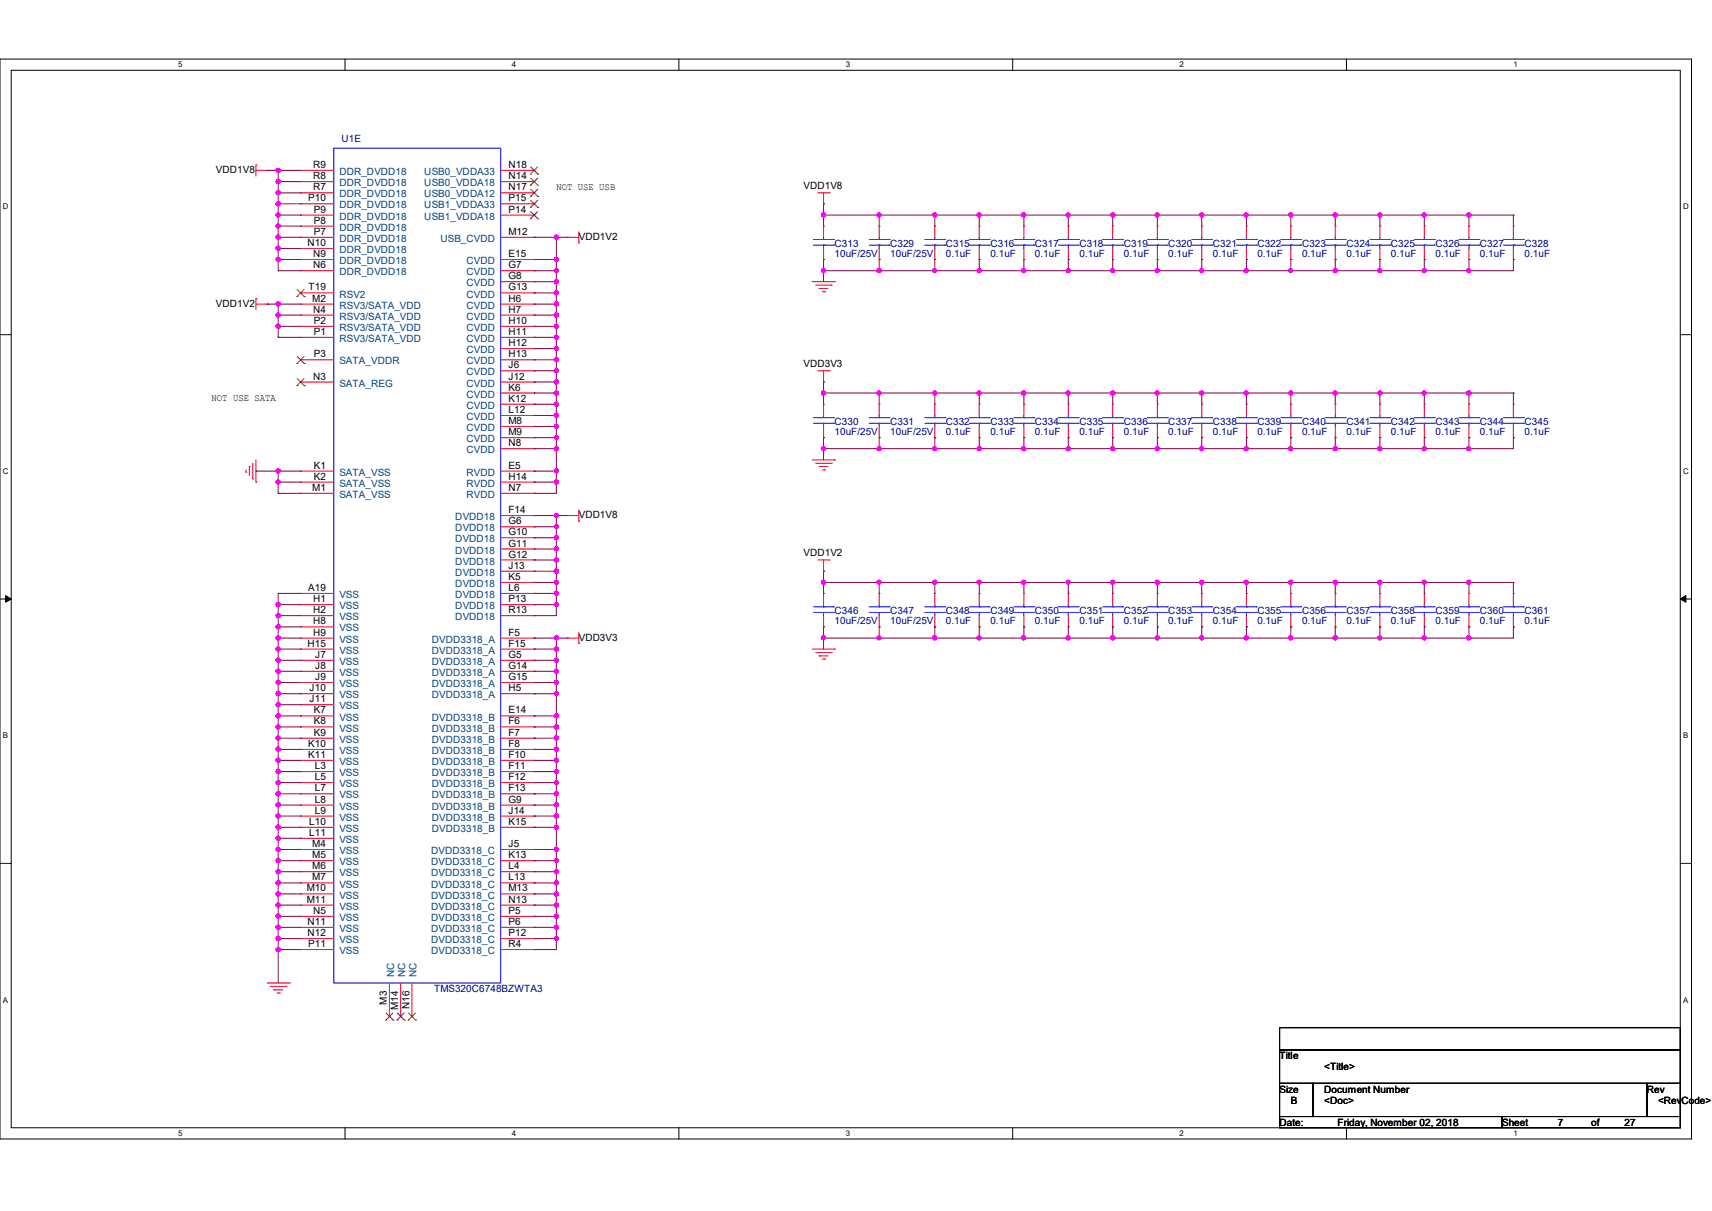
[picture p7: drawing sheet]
<svg xmlns="http://www.w3.org/2000/svg" width="297mm" height="210mm" viewBox="0 0 297 210" stroke-linecap="round" stroke-linejoin="round" font-family="sans-serif">
<defs><g id="words">
<g font-size="1.7">
<text x="54.3" y="29.1">R9</text>
<text x="88.2" y="29.1">N18</text>
<text x="37.5" y="30">VDD1V8</text>
<text x="53.5" y="34.9">P10</text>
<text x="54.3" y="33">R7</text>
<text x="54.3" y="31.1">R8</text>
<text x="88.2" y="34.9">P15</text>
<text x="88.2" y="31.1">N14</text>
<text x="88.2" y="33">N17</text>
<text x="96.5" y="32.9">NOT USE USB</text>
<text x="139.4" y="32.7">VDD1V8</text>
<text x="54.4" y="40.7">P7</text>
<text x="54.4" y="38.8">P8</text>
<text x="54.4" y="36.9">P9</text>
<text x="88.2" y="36.9">P14</text>
<text x="88.2" y="40.7">M12</text>
<text x="100.4" y="41.6">VDD1V2</text>
<text x="53.3" y="42.7">N10</text>
<text x="54.3" y="46.5">N6</text>
<text x="54.3" y="44.6">N9</text>
<text x="88.2" y="44.6">E15</text>
<text x="88.2" y="46.5">G7</text>
<text x="37.5" y="53.2">VDD1V2</text>
<text x="53.5" y="50.4">T19</text>
<text x="54.2" y="52.3">M2</text>
<text x="88.2" y="48.4">G8</text>
<text x="88.2" y="50.4">G13</text>
<text x="88.2" y="52.3">H6</text>
<text x="54.3" y="54.2">N4</text>
<text x="54.4" y="56.2">P2</text>
<text x="54.4" y="58.1">P1</text>
<text x="88.2" y="54.2">H7</text>
<text x="88.2" y="56.2">H10</text>
<text x="88.2" y="58.1">H11</text>
<text x="54.3" y="65.8">N3</text>
<text x="54.4" y="62">P3</text>
<text x="88.2" y="60">H12</text>
<text x="88.2" y="62">H13</text>
<text x="88.2" y="63.9">J6</text>
<text x="88.2" y="65.8">J12</text>
<text x="139.4" y="63.6">VDD3V3</text>
<text x="36.7" y="69.6">NOT USE SATA</text>
<text x="88.2" y="67.7">K6</text>
<text x="88.2" y="69.7">K12</text>
<text x="88.2" y="71.6">L12</text>
<text x="88.2" y="73.5">M8</text>
<text x="88.2" y="75.5">M9</text>
<text x="88.2" y="77.4">N8</text>
<text x="54.4" y="81.3">K1</text>
<text x="54.4" y="83.2">K2</text>
<text x="88.2" y="81.3">E5</text>
<text x="88.2" y="83.2">H14</text>
<text x="54.2" y="85.1">M1</text>
<text x="88.2" y="85.1">N7</text>
<text x="88.2" y="89">F14</text>
<text x="100.4" y="89.9">VDD1V8</text>
<text x="88.2" y="90.9">G6</text>
<text x="88.2" y="92.8">G10</text>
<text x="88.2" y="94.8">G11</text>
<text x="88.2" y="96.7">G12</text>
<text x="88.2" y="98.6">J13</text>
<text x="88.2" y="100.6">K5</text>
<text x="139.4" y="96.4">VDD1V2</text>
<text x="53.5" y="102.5">A19</text>
<text x="54.3" y="104.4">H1</text>
<text x="54.3" y="106.3">H2</text>
<text x="88.2" y="102.5">L6</text>
<text x="88.2" y="104.4">P13</text>
<text x="88.2" y="106.3">R13</text>
<text x="53.3" y="112.1">H15</text>
<text x="54.3" y="108.3">H8</text>
<text x="54.3" y="110.2">H9</text>
<text x="88.2" y="110.2">F5</text>
<text x="88.2" y="112.1">F15</text>
<text x="100.4" y="111.1">VDD3V3</text>
<text x="53.7" y="119.9">J10</text>
<text x="54.7" y="114.1">J7</text>
<text x="54.7" y="116">J8</text>
<text x="54.7" y="117.9">J9</text>
<text x="88.2" y="114.1">G5</text>
<text x="88.2" y="116">G14</text>
<text x="88.2" y="117.9">G15</text>
<text x="88.2" y="119.9">H5</text>
<text x="53.7" y="121.8">J11</text>
<text x="54.4" y="123.7">K7</text>
<text x="54.4" y="125.6">K8</text>
<text x="88.2" y="123.7">E14</text>
<text x="88.2" y="125.6">F6</text>
<text x="53.5" y="129.5">K10</text>
<text x="53.5" y="131.4">K11</text>
<text x="54.4" y="127.6">K9</text>
<text x="88.2" y="127.6">F7</text>
<text x="88.2" y="129.5">F8</text>
<text x="88.2" y="131.4">F10</text>
<text x="54.6" y="133.4">L3</text>
<text x="54.6" y="135.3">L5</text>
<text x="54.6" y="137.2">L7</text>
<text x="88.2" y="133.4">F11</text>
<text x="88.2" y="135.3">F12</text>
<text x="88.2" y="137.2">F13</text>
<text x="53.6" y="143">L10</text>
<text x="54.6" y="139.2">L8</text>
<text x="54.6" y="141.1">L9</text>
<text x="88.2" y="139.2">G9</text>
<text x="88.2" y="141.1">J14</text>
<text x="88.2" y="143">K15</text>
<text x="53.6" y="144.9">L11</text>
<text x="54.2" y="146.9">M4</text>
<text x="54.2" y="148.8">M5</text>
<text x="88.2" y="146.9">J5</text>
<text x="88.2" y="148.8">K13</text>
<text x="53.2" y="154.6">M10</text>
<text x="54.2" y="150.7">M6</text>
<text x="54.2" y="152.7">M7</text>
<text x="88.2" y="150.7">L4</text>
<text x="88.2" y="152.7">L13</text>
<text x="88.2" y="154.6">M13</text>
<text x="53.2" y="156.5">M11</text>
<text x="53.3" y="160.4">N11</text>
<text x="54.3" y="158.5">N5</text>
<text x="88.2" y="156.5">N13</text>
<text x="88.2" y="158.5">P5</text>
<text x="88.2" y="160.4">P6</text>
<text x="53.3" y="162.3">N12</text>
<text x="53.5" y="164.2">P11</text>
<text x="88.2" y="162.3">P12</text>
<text x="88.2" y="164.2">R4</text>
<text x="67.1" y="174.2" transform="rotate(-90 67.1 174.2)">M3</text>
<text x="69.1" y="175.2" transform="rotate(-90 69.1 175.2)">M14</text>
<text x="71" y="175" transform="rotate(-90 71 175)">N16</text>
<text x="222" y="183.7">Title</text>
<text x="229.7" y="185.6">&lt;Title&gt;</text>
<text x="222" y="189.5">Size</text>
<text x="223.9" y="191.4">B</text>
<text x="229.7" y="191.4">&lt;Doc&gt;</text>
<text x="229.7" y="189.5">Document Number</text>
<text x="285.7" y="189.5">Rev</text>
<text x="287.7" y="191.4">&lt;RevCode&gt;</text>
<text x="222" y="195.2">Date:</text>
<text x="232.1" y="195.2">Friday, November 02, 2018</text>
<text x="260.6" y="195.2">Sheet</text>
<text x="270.2" y="195.2">7</text>
<text x="276" y="195.2">of</text>
<text x="281.8" y="195.2">27</text>
</g>
<g font-size="1.7" fill="#000080">
<text x="59.3" y="24.6">U1E</text>
<text x="144.8" y="42.8">C313</text>
<text x="144.8" y="44.5">10uF/25V</text>
<text x="154.4" y="42.8">C329</text>
<text x="154.4" y="44.5">10uF/25V</text>
<text x="164.1" y="42.8">C315</text>
<text x="164.1" y="44.5">0.1uF</text>
<text x="171.8" y="42.8">C316</text>
<text x="171.8" y="44.5">0.1uF</text>
<text x="179.5" y="42.8">C317</text>
<text x="179.5" y="44.5">0.1uF</text>
<text x="187.3" y="42.8">C318</text>
<text x="187.3" y="44.5">0.1uF</text>
<text x="195" y="42.8">C319</text>
<text x="195" y="44.5">0.1uF</text>
<text x="202.7" y="42.8">C320</text>
<text x="202.7" y="44.5">0.1uF</text>
<text x="210.4" y="42.8">C321</text>
<text x="210.4" y="44.5">0.1uF</text>
<text x="218.1" y="42.8">C322</text>
<text x="218.1" y="44.5">0.1uF</text>
<text x="225.9" y="42.8">C323</text>
<text x="225.9" y="44.5">0.1uF</text>
<text x="233.6" y="42.8">C324</text>
<text x="233.6" y="44.5">0.1uF</text>
<text x="241.3" y="42.8">C325</text>
<text x="241.3" y="44.5">0.1uF</text>
<text x="249" y="42.8">C326</text>
<text x="249" y="44.5">0.1uF</text>
<text x="256.7" y="42.8">C327</text>
<text x="256.7" y="44.5">0.1uF</text>
<text x="264.5" y="42.8">C328</text>
<text x="264.5" y="44.5">0.1uF</text>
<text x="144.8" y="73.7">C330</text>
<text x="144.8" y="75.4">10uF/25V</text>
<text x="154.4" y="73.7">C331</text>
<text x="154.4" y="75.4">10uF/25V</text>
<text x="164.1" y="73.7">C332</text>
<text x="164.1" y="75.4">0.1uF</text>
<text x="171.8" y="73.7">C333</text>
<text x="171.8" y="75.4">0.1uF</text>
<text x="179.5" y="73.7">C334</text>
<text x="179.5" y="75.4">0.1uF</text>
<text x="187.3" y="73.7">C335</text>
<text x="187.3" y="75.4">0.1uF</text>
<text x="195" y="73.7">C336</text>
<text x="195" y="75.4">0.1uF</text>
<text x="202.7" y="73.7">C337</text>
<text x="202.7" y="75.4">0.1uF</text>
<text x="210.4" y="73.7">C338</text>
<text x="210.4" y="75.4">0.1uF</text>
<text x="218.1" y="73.7">C339</text>
<text x="218.1" y="75.4">0.1uF</text>
<text x="225.9" y="73.7">C340</text>
<text x="225.9" y="75.4">0.1uF</text>
<text x="233.6" y="73.7">C341</text>
<text x="233.6" y="75.4">0.1uF</text>
<text x="241.3" y="73.7">C342</text>
<text x="241.3" y="75.4">0.1uF</text>
<text x="249" y="73.7">C343</text>
<text x="249" y="75.4">0.1uF</text>
<text x="256.7" y="73.7">C344</text>
<text x="256.7" y="75.4">0.1uF</text>
<text x="264.5" y="73.7">C345</text>
<text x="264.5" y="75.4">0.1uF</text>
<text x="144.8" y="106.5">C346</text>
<text x="154.4" y="106.5">C347</text>
<text x="164.1" y="106.5">C348</text>
<text x="171.8" y="106.5">C349</text>
<text x="179.5" y="106.5">C350</text>
<text x="187.3" y="106.5">C351</text>
<text x="195" y="106.5">C352</text>
<text x="202.7" y="106.5">C353</text>
<text x="210.4" y="106.5">C354</text>
<text x="218.1" y="106.5">C355</text>
<text x="225.9" y="106.5">C356</text>
<text x="233.6" y="106.5">C357</text>
<text x="241.3" y="106.5">C358</text>
<text x="249" y="106.5">C359</text>
<text x="256.7" y="106.5">C360</text>
<text x="264.5" y="106.5">C361</text>
<text x="144.8" y="108.2">10uF/25V</text>
<text x="154.4" y="108.2">10uF/25V</text>
<text x="164.1" y="108.2">0.1uF</text>
<text x="171.8" y="108.2">0.1uF</text>
<text x="179.5" y="108.2">0.1uF</text>
<text x="187.3" y="108.2">0.1uF</text>
<text x="195" y="108.2">0.1uF</text>
<text x="202.7" y="108.2">0.1uF</text>
<text x="210.4" y="108.2">0.1uF</text>
<text x="218.1" y="108.2">0.1uF</text>
<text x="225.9" y="108.2">0.1uF</text>
<text x="233.6" y="108.2">0.1uF</text>
<text x="241.3" y="108.2">0.1uF</text>
<text x="249" y="108.2">0.1uF</text>
<text x="256.7" y="108.2">0.1uF</text>
<text x="264.5" y="108.2">0.1uF</text>
<text x="75.3" y="172.1">TMS320C6748BZWTA3</text>
</g>
<g font-size="1.7" fill="#004080">
<text x="58.9" y="34.2">DDR_DVDD18</text>
<text x="58.9" y="32.3">DDR_DVDD18</text>
<text x="58.9" y="30.4">DDR_DVDD18</text>
<text x="73.6" y="30.4">USB0_VDDA33</text>
<text x="73.6" y="32.3">USB0_VDDA18</text>
<text x="73.6" y="34.2">USB0_VDDA12</text>
<text x="58.9" y="42">DDR_DVDD18</text>
<text x="58.9" y="40">DDR_DVDD18</text>
<text x="58.9" y="38.1">DDR_DVDD18</text>
<text x="58.9" y="36.2">DDR_DVDD18</text>
<text x="73.6" y="38.1">USB1_VDDA18</text>
<text x="73.6" y="36.2">USB1_VDDA33</text>
<text x="76.4" y="42">USB_CVDD</text>
<text x="58.9" y="47.8">DDR_DVDD18</text>
<text x="58.9" y="45.8">DDR_DVDD18</text>
<text x="58.9" y="43.9">DDR_DVDD18</text>
<text x="80.9" y="45.8">CVDD</text>
<text x="80.9" y="47.8">CVDD</text>
<text x="58.9" y="51.6">RSV2</text>
<text x="58.9" y="53.6">RSV3/SATA_VDD</text>
<text x="80.9" y="49.7">CVDD</text>
<text x="80.9" y="51.6">CVDD</text>
<text x="80.9" y="53.6">CVDD</text>
<text x="58.9" y="55.5">RSV3/SATA_VDD</text>
<text x="58.9" y="57.4">RSV3/SATA_VDD</text>
<text x="58.9" y="59.3">RSV3/SATA_VDD</text>
<text x="80.9" y="55.5">CVDD</text>
<text x="80.9" y="57.4">CVDD</text>
<text x="80.9" y="59.3">CVDD</text>
<text x="58.9" y="63.2">SATA_VDDR</text>
<text x="80.9" y="61.3">CVDD</text>
<text x="80.9" y="63.2">CVDD</text>
<text x="80.9" y="65.1">CVDD</text>
<text x="58.9" y="67.1">SATA_REG</text>
<text x="80.9" y="67.1">CVDD</text>
<text x="80.9" y="69">CVDD</text>
<text x="80.9" y="70.9">CVDD</text>
<text x="80.9" y="72.9">CVDD</text>
<text x="80.9" y="74.8">CVDD</text>
<text x="80.9" y="76.7">CVDD</text>
<text x="58.9" y="82.5">SATA_VSS</text>
<text x="80.9" y="78.6">CVDD</text>
<text x="80.9" y="82.5">RVDD</text>
<text x="58.9" y="84.4">SATA_VSS</text>
<text x="58.9" y="86.4">SATA_VSS</text>
<text x="80.9" y="84.4">RVDD</text>
<text x="80.9" y="86.4">RVDD</text>
<text x="79" y="90.2">DVDD18</text>
<text x="79" y="92.2">DVDD18</text>
<text x="79" y="94.1">DVDD18</text>
<text x="79" y="96">DVDD18</text>
<text x="79" y="97.9">DVDD18</text>
<text x="79" y="99.9">DVDD18</text>
<text x="79" y="101.8">DVDD18</text>
<text x="58.9" y="103.7">VSS</text>
<text x="58.9" y="105.7">VSS</text>
<text x="58.9" y="107.6">VSS</text>
<text x="79" y="103.7">DVDD18</text>
<text x="79" y="105.7">DVDD18</text>
<text x="79" y="107.6">DVDD18</text>
<text x="58.9" y="109.5">VSS</text>
<text x="58.9" y="111.5">VSS</text>
<text x="58.9" y="113.4">VSS</text>
<text x="74.9" y="111.5">DVDD3318_A</text>
<text x="74.9" y="113.4">DVDD3318_A</text>
<text x="58.9" y="115.3">VSS</text>
<text x="58.9" y="117.2">VSS</text>
<text x="58.9" y="119.2">VSS</text>
<text x="74.9" y="115.3">DVDD3318_A</text>
<text x="74.9" y="117.2">DVDD3318_A</text>
<text x="74.9" y="119.2">DVDD3318_A</text>
<text x="58.9" y="121.1">VSS</text>
<text x="58.9" y="123">VSS</text>
<text x="58.9" y="125">VSS</text>
<text x="74.9" y="121.1">DVDD3318_A</text>
<text x="74.9" y="125">DVDD3318_B</text>
<text x="58.9" y="126.9">VSS</text>
<text x="58.9" y="128.8">VSS</text>
<text x="58.9" y="130.8">VSS</text>
<text x="74.9" y="126.9">DVDD3318_B</text>
<text x="74.9" y="128.8">DVDD3318_B</text>
<text x="74.9" y="130.8">DVDD3318_B</text>
<text x="58.9" y="132.7">VSS</text>
<text x="58.9" y="134.6">VSS</text>
<text x="58.9" y="136.5">VSS</text>
<text x="74.9" y="132.7">DVDD3318_B</text>
<text x="74.9" y="134.6">DVDD3318_B</text>
<text x="74.9" y="136.5">DVDD3318_B</text>
<text x="58.9" y="138.5">VSS</text>
<text x="58.9" y="140.4">VSS</text>
<text x="58.9" y="142.3">VSS</text>
<text x="74.9" y="138.5">DVDD3318_B</text>
<text x="74.9" y="140.4">DVDD3318_B</text>
<text x="74.9" y="142.3">DVDD3318_B</text>
<text x="58.9" y="144.3">VSS</text>
<text x="58.9" y="146.2">VSS</text>
<text x="58.9" y="148.1">VSS</text>
<text x="74.8" y="148.1">DVDD3318_C</text>
<text x="74.9" y="144.3">DVDD3318_B</text>
<text x="58.9" y="150.1">VSS</text>
<text x="58.9" y="152">VSS</text>
<text x="58.9" y="153.9">VSS</text>
<text x="58.9" y="155.8">VSS</text>
<text x="74.8" y="150.1">DVDD3318_C</text>
<text x="74.8" y="152">DVDD3318_C</text>
<text x="74.8" y="153.9">DVDD3318_C</text>
<text x="74.8" y="155.8">DVDD3318_C</text>
<text x="58.9" y="157.8">VSS</text>
<text x="58.9" y="159.7">VSS</text>
<text x="58.9" y="161.6">VSS</text>
<text x="74.8" y="157.8">DVDD3318_C</text>
<text x="74.8" y="159.7">DVDD3318_C</text>
<text x="74.8" y="161.6">DVDD3318_C</text>
<text x="58.9" y="163.6">VSS</text>
<text x="58.9" y="165.5">VSS</text>
<text x="74.8" y="163.6">DVDD3318_C</text>
<text x="74.8" y="165.5">DVDD3318_C</text>
<text x="68.4" y="169.5" transform="rotate(-90 68.4 169.5)">NC</text>
<text x="70.3" y="169.5" transform="rotate(-90 70.3 169.5)">NC</text>
<text x="72.3" y="169.5" transform="rotate(-90 72.3 169.5)">NC</text>
</g>
<g font-size="1.4">
<text x="30.9" y="11.7">5</text>
<text x="88.8" y="11.7">4</text>
<text x="146.7" y="11.7">3</text>
<text x="204.6" y="11.7">2</text>
<text x="262.6" y="11.7">1</text>
<text x=".5" y="36.3">D</text>
<text x="292" y="36.3">D</text>
<text x=".5" y="82.2">C</text>
<text x="292" y="82.2">C</text>
<text x=".5" y="128">B</text>
<text x="292" y="128">B</text>
<text x=".5" y="173.9">A</text>
<text x="292" y="173.9">A</text>
<text x="30.9" y="197">5</text>
<text x="88.8" y="197">4</text>
<text x="146.7" y="197">3</text>
<text x="204.6" y="197">2</text>
<text x="262.6" y="197">1</text>
</g>
</g></defs>
<path d="M0 10.2h293.5v187.3h-293.5zM1.9 12.2h289.6v183.4h-289.6z" fill="none" stroke="#000" stroke-width=".17"/>
<g fill="#fff">
<path d="M30.9 10.5h.8v1.5h-.8z"/>
<path d="M30.9 195.8h.8v1.5h-.8z"/>
</g>
<path d="M59.9 10.2v2M59.9 195.6v1.9" fill="none" stroke="#000" stroke-width=".17"/>
<g fill="#fff">
<path d="M88.8 10.5h.8v1.5h-.8z"/>
<path d="M88.8 195.8h.8v1.5h-.8z"/>
</g>
<path d="M117.8 10.2v2M117.8 195.6v1.9" fill="none" stroke="#000" stroke-width=".17"/>
<g fill="#fff">
<path d="M146.7 10.5h.8v1.5h-.8z"/>
<path d="M146.7 195.8h.8v1.5h-.8z"/>
</g>
<path d="M175.7 10.2v2M175.7 195.6v1.9" fill="none" stroke="#000" stroke-width=".17"/>
<g fill="#fff">
<path d="M204.6 10.5h.8v1.5h-.8z"/>
<path d="M204.6 195.8h.8v1.5h-.8z"/>
</g>
<path d="M233.6 10.2v2M233.6 195.6v1.9" fill="none" stroke="#000" stroke-width=".17"/>
<g fill="#fff">
<path d="M262.6 10.5h.7v1.5h-.7z"/>
<path d="M262.6 195.8h.7v1.5h-.7z"/>
<path d="M.5 35.1h1v1.5h-1z"/>
<path d="M292 35.1h1v1.5h-1z"/>
<path d="M.5 80.9h1v1.6h-1z"/>
<path d="M292 80.9h1v1.6h-1z"/>
</g>
<path d="M0 58h1.9M291.5 58h2" fill="none" stroke="#000" stroke-width=".17"/>
<g fill="#fff">
<path d="M.5 126.8h.9v1.5h-.9z"/>
<path d="M292 126.8h.9v1.5h-.9z"/>
</g>
<path d="M0 103.9h1.9M291.5 103.9h2" fill="none" stroke="#000" stroke-width=".17"/>
<path d="M1 103.3l.9 .6-.9 .5zM291.5 103.9l1-.6v1.1z" fill="#000" stroke="#000" stroke-width=".17"/>
<g fill="#fff">
<path d="M.5 172.6h.9v1.6h-.9z"/>
<path d="M292 172.6h.9v1.6h-.9z"/>
</g>
<path d="M0 149.7h1.9M291.5 149.7h2M222 178.2h69.5v3.9h-69.5zM222 182.1h69.5v5.8h-69.5zM222 187.9h5.8v5.7h-5.8zM222 193.6h38.6v2h-38.6zM227.8 187.9h57.9v5.7h-57.9zM260.6 193.6h30.9v2h-30.9zM285.7 187.9h5.8v5.7h-5.8z" fill="none" stroke="#000" stroke-width=".17"/>
<g fill="none" stroke="#f00" stroke-width=".17">
<path d="M44.4 28.6h.1M44.4 29.5h2M44.4 28.6v1.9M46.4 29.5h.1M52.2 39.2h.1M52.2 37.3h.1M52.2 35.3h.1M52.2 33.4h.1M52.2 31.5h.1M52.2 29.5h.1M52.2 29.5h5.7M52.2 33.4h5.7"/>
<path d="M52.2 37.3h5.7M52.2 35.3h5.7M52.2 31.5h5.7M52.2 39.2h5.7M86.9 29.5h5.8M86.9 33.4h5.8M86.9 37.3h5.8M86.9 35.3h5.8M86.9 31.5h5.8M92.7 37.3h.1M92.7 35.3h.1M92.7 29.5h.1"/>
<path d="M92.7 31.5h.1M92.7 33.4h.1M141.9 33.4h1.9M142.9 35.3h.1M142.9 39.2h.1M142.9 33.4v1.9M142.9 39.2v1.9M143.8 33.4h.1M152.5 39.2h.1M152.5 39.2v1.9M162.2 39.2h.1M162.2 39.2v1.9"/>
<path d="M169.9 39.2h.1M169.9 39.2v1.9M177.6 39.2h.1M177.6 39.2v1.9M185.3 39.2h.1M185.3 39.2v1.9M193 39.2h.1M193 39.2v1.9M200.8 39.2h.1M200.8 39.2v1.9M208.5 39.2h.1M208.5 39.2v1.9"/>
<path d="M216.2 39.2h.1M216.2 39.2v1.9M223.9 39.2h.1M223.9 39.2v1.9M231.6 39.2h.1M231.6 39.2v1.9M239.4 39.2h.1M239.4 39.2v1.9M247.1 39.2h.1M247.1 39.2v1.9M254.8 39.2h.1M254.8 39.2v1.9"/>
<path d="M262.6 39.2h.1M262.6 39.2v1.9M44.4 51.8h.1M44.4 51.8v1.9M44.4 52.7h2M46.4 52.7h.1M52.2 50.8h.1M52.2 52.7h.1M52.2 54.7h.1M52.2 56.6h.1M52.2 58.5h.1M52.2 46.9h.1"/>
<path d="M52.2 45h.1M52.2 43.1h.1M52.2 41.1h.1M52.2 41.1h5.7M52.2 52.7h5.7M52.2 50.8h5.7M52.2 54.7h5.7M52.2 56.6h5.7M52.2 58.5h5.7M52.2 46.9h5.7M52.2 45h5.7M52.2 43.1h5.7"/>
<path d="M86.9 41.1h5.8M86.9 52.7h5.8M86.9 48.9h5.8M86.9 50.8h5.8M86.9 54.7h5.8M86.9 56.6h5.8M86.9 58.5h5.8M86.9 46.9h5.8M86.9 45h5.8M92.7 41.1h.1M92.7 45h.1M92.7 46.9h.1"/>
<path d="M92.7 48.9h.1M92.7 50.8h.1M92.7 52.7h.1M92.7 54.7h.1M92.7 56.6h.1M92.7 58.5h.1M98.5 41.1h.1M98.5 41.1h1.9M100.4 42.1h.1M100.4 40.2v1.9M140.9 48.9h3.9M141.5 49.4h2.7"/>
<path d="M142.1 50h.1M142.1 50h1.5M142.7 50.6h.3M142.9 45h.1M142.9 43.1v1.9M143 50.6h.1M144.2 49.4h.1M144.8 48.9h.1M152.5 45h.1M152.5 43.1v1.9M162.2 45h.1M162.2 43.1v1.9"/>
<path d="M169.9 45h.1M169.9 43.1v1.9M177.6 45h.1M177.6 43.1v1.9M185.3 45h.1M185.3 43.1v1.9M193 45h.1M193 43.1v1.9M200.8 45h.1M200.8 43.1v1.9M208.5 45h.1M208.5 43.1v1.9"/>
<path d="M216.2 45h.1M216.2 43.1v1.9M223.9 45h.1M223.9 43.1v1.9M231.6 45h.1M231.6 43.1v1.9M239.4 45h.1M239.4 43.1v1.9M247.1 45h.1M247.1 43.1v1.9M254.8 45h.1M254.8 43.1v1.9"/>
<path d="M262.6 45h.1M262.6 43.1v1.9M44.4 79.8v3.8M52.2 62.4h.1M52.2 66.3h.1M52.2 62.4h5.7M52.2 66.3h5.7M86.9 64.3h5.8M86.9 62.4h5.8M86.9 60.5h5.8M86.9 66.3h5.8M86.9 68.2h5.8"/>
<path d="M86.9 70.1h5.8M86.9 72.1h5.8M86.9 74h5.8M86.9 75.9h5.8M86.9 77.8h5.8M92.7 60.5h.1M92.7 62.4h.1M92.7 64.3h.1M92.7 66.3h.1M92.7 68.2h.1M92.7 70.1h.1M92.7 72.1h.1"/>
<path d="M92.7 74h.1M92.7 75.9h.1M92.7 77.8h.1M140.9 79.8h3.9M141.9 64.3h1.9M142.9 66.3h.1M142.9 70.1h.1M142.9 75.9h.1M142.9 64.3v2M142.9 70.1v2M142.9 74v1.9M143.8 64.3h.1"/>
<path d="M144.8 79.8h.1M152.5 70.1h.1M152.5 75.9h.1M152.5 70.1v2M152.5 74v1.9M162.2 70.1h.1M162.2 75.9h.1M162.2 70.1v2M162.2 74v1.9M169.9 70.1h.1M169.9 75.9h.1M169.9 70.1v2"/>
<path d="M169.9 74v1.9M177.6 70.1h.1M177.6 75.9h.1M177.6 70.1v2M177.6 74v1.9M185.3 70.1h.1M185.3 75.9h.1M185.3 70.1v2M185.3 74v1.9M193 70.1h.1M193 75.9h.1M193 70.1v2"/>
<path d="M193 74v1.9M200.8 70.1h.1M200.8 75.9h.1M200.8 70.1v2M200.8 74v1.9M208.5 70.1h.1M208.5 75.9h.1M208.5 70.1v2M208.5 74v1.9M216.2 70.1h.1M216.2 75.9h.1M216.2 70.1v2"/>
<path d="M216.2 74v1.9M223.9 70.1h.1M223.9 75.9h.1M223.9 70.1v2M223.9 74v1.9M231.6 70.1h.1M231.6 75.9h.1M231.6 70.1v2M231.6 74v1.9M239.4 70.1h.1M239.4 75.9h.1M239.4 70.1v2"/>
<path d="M239.4 74v1.9M247.1 70.1h.1M247.1 75.9h.1M247.1 70.1v2M247.1 74v1.9M254.8 70.1h.1M254.8 75.9h.1M254.8 70.1v2M254.8 74v1.9M262.6 70.1h.1M262.6 75.9h.1M262.6 70.1v2"/>
<path d="M262.6 74v1.9M42.7 81.9h.1M42.7 81.5v.4M43.3 80.9h.1M43.3 80.9v1.6M43.9 83.1h.1M43.9 80.3v2.8M44.4 83.6h.1M52.2 81.7h.1M52.2 83.6h.1M52.2 85.6h.1M52.2 81.7h5.7"/>
<path d="M52.2 83.6h5.7M52.2 85.6h5.7M86.9 89.4h5.8M86.9 97.1h5.8M86.9 81.7h5.8M86.9 83.6h5.8M86.9 85.6h5.8M86.9 91.4h5.8M86.9 93.3h5.8M86.9 95.2h5.8M86.9 99.1h5.8M92.7 81.7h.1"/>
<path d="M92.7 83.6h.1M92.7 85.6h.1M92.7 89.4h.1M92.7 91.4h.1M92.7 93.3h.1M92.7 95.2h.1M92.7 97.1h.1M92.7 99.1h.1M98.5 89.4h.1M98.5 89.4h1.9M100.4 90.4h.1M100.4 88.4v2"/>
<path d="M141.5 80.3h2.7M141.9 97.1h1.9M142.1 80.9h.1M142.1 80.9h1.5M142.7 81.5h.3M142.9 99.1h.1M142.9 97.1v2M143 81.5h.1M143.8 97.1h.1M144.2 80.3h.1M52.2 102.9h.1M52.2 104.9h.1"/>
<path d="M52.2 106.8h.1M52.2 108.7h.1M52.2 110.7h.1M52.2 112.6h.1M52.2 114.5h.1M52.2 116.4h.1M52.2 118.4h.1M52.2 110.7h5.7M52.2 112.6h5.7M52.2 102.9h5.7M52.2 104.9h5.7M52.2 106.8h5.7"/>
<path d="M52.2 108.7h5.7M52.2 114.5h5.7M52.2 116.4h5.7M52.2 118.4h5.7M86.9 110.7h5.8M86.9 112.6h5.8M86.9 102.9h5.8M86.9 104.9h5.8M86.9 106.8h5.8M86.9 114.5h5.8M86.9 116.4h5.8M86.9 118.4h5.8"/>
<path d="M86.9 101h5.8M92.7 101h.1M92.7 102.9h.1M92.7 104.9h.1M92.7 106.8h.1M92.7 110.7h.1M92.7 112.6h.1M92.7 114.5h.1M92.7 116.4h.1M92.7 118.4h.1M98.5 110.7h.1M98.5 110.7h1.9"/>
<path d="M100.4 111.6h.1M100.4 109.7v1.9M140.9 112.6h3.9M141.5 113.2h2.7M142.1 113.7h.1M142.1 113.7h1.5M142.7 114.3h.3M142.9 102.9h.1M142.9 108.7h.1M142.9 102.9v2M142.9 106.8v1.9M143 114.3h.1"/>
<path d="M144.2 113.2h.1M144.8 112.6h.1M152.5 102.9h.1M152.5 108.7h.1M152.5 102.9v2M152.5 106.8v1.9M162.2 102.9h.1M162.2 108.7h.1M162.2 102.9v2M162.2 106.8v1.9M169.9 102.9h.1M169.9 108.7h.1"/>
<path d="M169.9 102.9v2M169.9 106.8v1.9M177.6 102.9h.1M177.6 108.7h.1M177.6 102.9v2M177.6 106.8v1.9M185.3 102.9h.1M185.3 108.7h.1M185.3 102.9v2M185.3 106.8v1.9M193 102.9h.1M193 108.7h.1"/>
<path d="M193 102.9v2M193 106.8v1.9M200.8 102.9h.1M200.8 108.7h.1M200.8 102.9v2M200.8 106.8v1.9M208.5 102.9h.1M208.5 108.7h.1M208.5 102.9v2M208.5 106.8v1.9M216.2 102.9h.1M216.2 108.7h.1"/>
<path d="M216.2 102.9v2M216.2 106.8v1.9M223.9 102.9h.1M223.9 108.7h.1M223.9 102.9v2M223.9 106.8v1.9M231.6 102.9h.1M231.6 108.7h.1M231.6 102.9v2M231.6 106.8v1.9M239.4 102.9h.1M239.4 108.7h.1"/>
<path d="M239.4 102.9v2M239.4 106.8v1.9M247.1 102.9h.1M247.1 108.7h.1M247.1 102.9v2M247.1 106.8v1.9M254.8 102.9h.1M254.8 108.7h.1M254.8 102.9v2M254.8 106.8v1.9M262.6 102.9h.1M262.6 108.7h.1"/>
<path d="M262.6 102.9v2M262.6 106.8v1.9M52.2 120.3h.1M52.2 122.2h.1M52.2 124.2h.1M52.2 126.1h.1M52.2 128h.1M52.2 130h.1M52.2 131.9h.1M52.2 133.8h.1M52.2 135.7h.1M52.2 137.7h.1"/>
<path d="M52.2 139.6h.1M52.2 120.3h5.7M52.2 122.2h5.7M52.2 124.2h5.7M52.2 126.1h5.7M52.2 128h5.7M52.2 130h5.7M52.2 131.9h5.7M52.2 133.8h5.7M52.2 135.7h5.7M52.2 137.7h5.7M52.2 139.6h5.7"/>
<path d="M86.9 120.3h5.8M86.9 124.2h5.8M86.9 126.1h5.8M86.9 128h5.8M86.9 130h5.8M86.9 131.9h5.8M86.9 133.8h5.8M86.9 135.7h5.8M86.9 137.7h5.8M86.9 139.6h5.8M92.7 120.3h.1M92.7 124.2h.1"/>
<path d="M92.7 126.1h.1M92.7 128h.1M92.7 130h.1M92.7 131.9h.1M92.7 133.8h.1M92.7 135.7h.1M92.7 137.7h.1M92.7 139.6h.1M52.2 141.5h.1M52.2 143.5h.1M52.2 145.4h.1M52.2 147.3h.1"/>
<path d="M52.2 149.3h.1M52.2 151.2h.1M52.2 153.1h.1M52.2 155h.1M52.2 157h.1M52.2 158.9h.1M52.2 141.5h5.7M52.2 143.5h5.7M52.2 145.4h5.7M52.2 147.3h5.7M52.2 149.3h5.7M52.2 151.2h5.7"/>
<path d="M52.2 153.1h5.7M52.2 155h5.7M52.2 157h5.7M52.2 158.9h5.7M86.9 141.5h5.8M86.9 143.5h5.8M86.9 147.3h5.8M86.9 149.3h5.8M86.9 151.2h5.8M86.9 153.1h5.8M86.9 155h5.8M86.9 157h5.8"/>
<path d="M86.9 158.9h5.8M92.7 141.5h.1M92.7 143.5h.1M92.7 147.3h.1M92.7 149.3h.1M92.7 151.2h.1M92.7 153.1h.1M92.7 155h.1M92.7 157h.1M92.7 158.9h.1M46.4 170.5h3.8M46.9 171.1h2.7"/>
<path d="M47.5 171.7h.1M47.5 171.7h1.6M48.1 172.2h.4M48.5 172.2h.1M49.6 171.1h.1M50.2 170.5h.1M52.2 160.8h.1M52.2 162.8h.1M52.2 164.7h.1M52.2 160.8h5.7M52.2 162.8h5.7M52.2 164.7h5.7"/>
<path d="M67.6 176.3h.1M67.6 170.5v5.8M69.5 176.3h.1M69.5 170.5v5.8M71.5 176.3h.1M71.5 170.5v5.8M86.9 160.8h5.8M86.9 162.8h5.8M86.9 164.7h5.8M92.7 160.8h.1M92.7 162.8h.1M92.7 164.7h.1"/>
</g>
<g fill="none" stroke="#00f" stroke-width=".17">
<path d="M57.9 25.7h29v144.8h-29zM141.1 42.5h3.5M141.1 41.5h3.5M142.9 41.5h.1M142.9 42.5h.1M142.9 41.1v.4M142.9 42.5v.6M144.6 42.5h.1M144.6 41.5h.1M150.8 42.5h3.5M150.8 41.5h3.5M152.5 41.5h.1"/>
<path d="M152.5 42.5h.1M152.5 41.1v.4M152.5 42.5v.6M154.3 42.5h.1M154.3 41.5h.1M160.4 42.5h3.5M160.4 41.5h3.5M162.2 41.5h.1M162.2 42.5h.1M162.2 41.1v.4M162.2 42.5v.6M163.9 42.5h.1"/>
<path d="M163.9 41.5h.1M168.1 42.5h3.5M168.1 41.5h3.5M169.9 41.5h.1M169.9 42.5h.1M169.9 41.1v.4M169.9 42.5v.6M171.6 42.5h.1M171.6 41.5h.1M175.9 42.5h3.5M175.9 41.5h3.5M177.6 41.5h.1"/>
<path d="M177.6 42.5h.1M177.6 41.1v.4M177.6 42.5v.6M179.4 42.5h.1M179.4 41.5h.1M183.6 42.5h3.5M183.6 41.5h3.5M185.3 41.5h.1M185.3 42.5h.1M185.3 41.1v.4M185.3 42.5v.6M187.1 42.5h.1"/>
<path d="M187.1 41.5h.1M191.3 42.5h3.5M191.3 41.5h3.5M193 41.5h.1M193 42.5h.1M193 41.1v.4M193 42.5v.6M194.8 42.5h.1M194.8 41.5h.1M199.1 42.5h3.4M199.1 41.5h3.4M200.8 41.5h.1"/>
<path d="M200.8 42.5h.1M200.8 41.1v.4M200.8 42.5v.6M202.5 42.5h.1M202.5 41.5h.1M206.8 42.5h3.4M206.8 41.5h3.4M208.5 41.5h.1M208.5 42.5h.1M208.5 41.1v.4M208.5 42.5v.6M210.2 42.5h.1"/>
<path d="M210.2 41.5h.1M214.5 42.5h3.5M214.5 41.5h3.5M216.2 41.5h.1M216.2 42.5h.1M216.2 41.1v.4M216.2 42.5v.6M218 42.5h.1M218 41.5h.1M222.2 42.5h3.5M222.2 41.5h3.5M223.9 41.5h.1"/>
<path d="M223.9 42.5h.1M223.9 41.1v.4M223.9 42.5v.6M225.7 42.5h.1M225.7 41.5h.1M229.9 42.5h3.5M229.9 41.5h3.5M231.6 41.5h.1M231.6 42.5h.1M231.6 41.1v.4M231.6 42.5v.6M233.4 42.5h.1"/>
<path d="M233.4 41.5h.1M237.7 42.5h3.4M237.7 41.5h3.4M239.4 41.5h.1M239.4 42.5h.1M239.4 41.1v.4M239.4 42.5v.6M241.1 42.5h.1M241.1 41.5h.1M245.4 42.5h3.4M245.4 41.5h3.4M247.1 41.5h.1"/>
<path d="M247.1 42.5h.1M247.1 41.1v.4M247.1 42.5v.6M248.8 42.5h.1M248.8 41.5h.1M253.1 42.5h3.5M253.1 41.5h3.5M254.8 41.5h.1M254.8 42.5h.1M254.8 41.1v.4M254.8 42.5v.6M256.6 42.5h.1"/>
<path d="M256.6 41.5h.1M260.8 42.5h3.5M260.8 41.5h3.5M262.6 41.5h.1M262.6 42.5h.1M262.6 41.1v.4M262.6 42.5v.6M264.3 42.5h.1M264.3 41.5h.1M141.1 73.4h3.5M141.1 72.4h3.5M142.9 72.4h.1"/>
<path d="M142.9 73.4h.1M142.9 72.1v.3M142.9 73.4v.6M144.6 73.4h.1M144.6 72.4h.1M150.8 73.4h3.5M150.8 72.4h3.5M152.5 72.4h.1M152.5 73.4h.1M152.5 72.1v.3M152.5 73.4v.6M154.3 73.4h.1"/>
<path d="M154.3 72.4h.1M160.4 73.4h3.5M160.4 72.4h3.5M162.2 72.4h.1M162.2 73.4h.1M162.2 72.1v.3M162.2 73.4v.6M163.9 73.4h.1M163.9 72.4h.1M168.1 73.4h3.5M168.1 72.4h3.5M169.9 72.4h.1"/>
<path d="M169.9 73.4h.1M169.9 72.1v.3M169.9 73.4v.6M171.6 73.4h.1M171.6 72.4h.1M175.9 73.4h3.5M175.9 72.4h3.5M177.6 72.4h.1M177.6 73.4h.1M177.6 72.1v.3M177.6 73.4v.6M179.4 73.4h.1"/>
<path d="M179.4 72.4h.1M183.6 73.4h3.5M183.6 72.4h3.5M185.3 72.4h.1M185.3 73.4h.1M185.3 72.1v.3M185.3 73.4v.6M187.1 73.4h.1M187.1 72.4h.1M191.3 73.4h3.5M191.3 72.4h3.5M193 72.4h.1"/>
<path d="M193 73.4h.1M193 72.1v.3M193 73.4v.6M194.8 73.4h.1M194.8 72.4h.1M199.1 73.4h3.4M199.1 72.4h3.4M200.8 72.4h.1M200.8 73.4h.1M200.8 72.1v.3M200.8 73.4v.6M202.5 73.4h.1"/>
<path d="M202.5 72.4h.1M206.8 73.4h3.4M206.8 72.4h3.4M208.5 72.4h.1M208.5 73.4h.1M208.5 72.1v.3M208.5 73.4v.6M210.2 73.4h.1M210.2 72.4h.1M214.5 73.4h3.5M214.5 72.4h3.5M216.2 72.4h.1"/>
<path d="M216.2 73.4h.1M216.2 72.1v.3M216.2 73.4v.6M218 73.4h.1M218 72.4h.1M222.2 73.4h3.5M222.2 72.4h3.5M223.9 72.4h.1M223.9 73.4h.1M223.9 72.1v.3M223.9 73.4v.6M225.7 73.4h.1"/>
<path d="M225.7 72.4h.1M229.9 73.4h3.5M229.9 72.4h3.5M231.6 72.4h.1M231.6 73.4h.1M231.6 72.1v.3M231.6 73.4v.6M233.4 73.4h.1M233.4 72.4h.1M237.7 73.4h3.4M237.7 72.4h3.4M239.4 72.4h.1"/>
<path d="M239.4 73.4h.1M239.4 72.1v.3M239.4 73.4v.6M241.1 73.4h.1M241.1 72.4h.1M245.4 73.4h3.4M245.4 72.4h3.4M247.1 72.4h.1M247.1 73.4h.1M247.1 72.1v.3M247.1 73.4v.6M248.8 73.4h.1"/>
<path d="M248.8 72.4h.1M253.1 73.4h3.5M253.1 72.4h3.5M254.8 72.4h.1M254.8 73.4h.1M254.8 72.1v.3M254.8 73.4v.6M256.6 73.4h.1M256.6 72.4h.1M260.8 73.4h3.5M260.8 72.4h3.5M262.6 72.4h.1"/>
<path d="M262.6 73.4h.1M262.6 72.1v.3M262.6 73.4v.6M264.3 73.4h.1M264.3 72.4h.1M141.1 106.2h3.5M141.1 105.2h3.5M142.9 105.2h.1M142.9 106.2h.1M142.9 104.9v.3M142.9 106.2v.6M144.6 106.2h.1"/>
<path d="M144.6 105.2h.1M150.8 106.2h3.5M150.8 105.2h3.5M152.5 105.2h.1M152.5 106.2h.1M152.5 104.9v.3M152.5 106.2v.6M154.3 106.2h.1M154.3 105.2h.1M160.4 106.2h3.5M160.4 105.2h3.5M162.2 105.2h.1"/>
<path d="M162.2 106.2h.1M162.2 104.9v.3M162.2 106.2v.6M163.9 106.2h.1M163.9 105.2h.1M168.1 106.2h3.5M168.1 105.2h3.5M169.9 105.2h.1M169.9 106.2h.1M169.9 104.9v.3M169.9 106.2v.6M171.6 106.2h.1"/>
<path d="M171.6 105.2h.1M175.9 106.2h3.5M175.9 105.2h3.5M177.6 105.2h.1M177.6 106.2h.1M177.6 104.9v.3M177.6 106.2v.6M179.4 106.2h.1M179.4 105.2h.1M183.6 106.2h3.5M183.6 105.2h3.5M185.3 105.2h.1"/>
<path d="M185.3 106.2h.1M185.3 104.9v.3M185.3 106.2v.6M187.1 106.2h.1M187.1 105.2h.1M191.3 106.2h3.5M191.3 105.2h3.5M193 105.2h.1M193 106.2h.1M193 104.9v.3M193 106.2v.6M194.8 106.2h.1"/>
<path d="M194.8 105.2h.1M199.1 106.2h3.4M199.1 105.2h3.4M200.8 105.2h.1M200.8 106.2h.1M200.8 104.9v.3M200.8 106.2v.6M202.5 106.2h.1M202.5 105.2h.1M206.8 106.2h3.4M206.8 105.2h3.4M208.5 105.2h.1"/>
<path d="M208.5 106.2h.1M208.5 104.9v.3M208.5 106.2v.6M210.2 106.2h.1M210.2 105.2h.1M214.5 106.2h3.5M214.5 105.2h3.5M216.2 105.2h.1M216.2 106.2h.1M216.2 104.9v.3M216.2 106.2v.6M218 106.2h.1"/>
<path d="M218 105.2h.1M222.2 106.2h3.5M222.2 105.2h3.5M223.9 105.2h.1M223.9 106.2h.1M223.9 104.9v.3M223.9 106.2v.6M225.7 106.2h.1M225.7 105.2h.1M229.9 106.2h3.5M229.9 105.2h3.5M231.6 105.2h.1"/>
<path d="M231.6 106.2h.1M231.6 104.9v.3M231.6 106.2v.6M233.4 106.2h.1M233.4 105.2h.1M237.7 106.2h3.4M237.7 105.2h3.4M239.4 105.2h.1M239.4 106.2h.1M239.4 104.9v.3M239.4 106.2v.6M241.1 106.2h.1"/>
<path d="M241.1 105.2h.1M245.4 106.2h3.4M245.4 105.2h3.4M247.1 105.2h.1M247.1 106.2h.1M247.1 104.9v.3M247.1 106.2v.6M248.8 106.2h.1M248.8 105.2h.1M253.1 106.2h3.5M253.1 105.2h3.5M254.8 105.2h.1"/>
<path d="M254.8 106.2h.1M254.8 104.9v.3M254.8 106.2v.6M256.6 106.2h.1M256.6 105.2h.1M260.8 106.2h3.5M260.8 105.2h3.5M262.6 105.2h.1M262.6 106.2h.1M262.6 104.9v.3M262.6 106.2v.6M264.3 106.2h.1"/>
<path d="M264.3 105.2h.1"/>
</g>
<g fill="none" stroke="#804000" stroke-width=".17">
<path d="M92 37.9h.1M92 36h.1M92 30.2h.1M92 32.1h.1M92 34.1h.1M92.1 36.7l1.2 1.2M92.1 34.8l1.2 1.2M92.1 29l1.2 1.2M92.1 30.9l1.2 1.2M92.1 32.9l1.2 1.2M93.3 36.7l-1.3 1.2M93.3 34.8l-1.3 1.2"/>
<path d="M93.3 29l-1.3 1.2M93.3 30.9l-1.3 1.2M93.3 32.9l-1.3 1.2M93.3 37.9h.1M93.3 36h.1M93.3 30.2h.1M93.3 32.1h.1M93.3 34.1h.1M51.5 51.4h.1M51.6 50.2l1.2 1.2M52.7 50.2l-1.2 1.2M52.8 51.4h.1"/>
<path d="M51.5 63h.1M51.5 66.9h.1M51.6 61.8l1.2 1.2M51.6 65.7l1.2 1.2M52.7 61.8l-1.2 1.2M52.7 65.7l-1.2 1.2M52.8 63h.1M52.8 66.9h.1M66.9 176.9h.1M67 175.7l1.2 1.2M68.2 175.7l-1.3 1.2M68.2 176.9h.1"/>
<path d="M68.9 176.9h.1M68.9 175.7l1.2 1.2M70.1 175.7l-1.2 1.2M70.1 176.9h.1M70.8 176.9h.1M70.9 175.7l1.2 1.2M72.1 175.7l-1.3 1.2M72.1 176.9h.1"/>
</g>
<g fill="none" stroke="#800040" stroke-width=".17">
<path d="M46.4 29.5h.1M46.4 29.5h5.8M48.3 29.5h.1M48.3 31.5h.1M48.3 33.4h.1M48.3 35.3h.1M48.3 37.3h.1M48.3 39.2h.1M48.3 29.5v17.4M48.3 31.5h3.9M48.3 33.4h3.9M48.3 35.3h3.9"/>
<path d="M48.3 37.3h3.9M48.3 39.2h3.9M142.9 35.3h.1M142.9 37.3h.1M142.9 37.3h119.7M142.9 35.3v3.9M152.5 37.3h.1M152.5 37.3v1.9M162.2 37.3h.1M162.2 37.3v1.9M169.9 37.3h.1M169.9 37.3v1.9"/>
<path d="M177.6 37.3h.1M177.6 37.3v1.9M185.3 37.3h.1M185.3 37.3v1.9M193 37.3h.1M193 37.3v1.9M200.8 37.3h.1M200.8 37.3v1.9M208.5 37.3h.1M208.5 37.3v1.9M216.2 37.3h.1M216.2 37.3v1.9"/>
<path d="M223.9 37.3h.1M223.9 37.3v1.9M231.6 37.3h.1M231.6 37.3v1.9M239.4 37.3h.1M239.4 37.3v1.9M247.1 37.3h.1M247.1 37.3v1.9M254.8 37.3h.1M254.8 37.3v1.9M262.6 37.3h.1M262.6 37.3v1.9"/>
<path d="M46.4 52.7h.1M46.4 52.7h5.8M48.3 41.1h.1M48.3 43.1h.1M48.3 45h.1M48.3 46.9h.1M48.3 52.7h.1M48.3 54.7h.1M48.3 56.6h.1M48.3 58.5h.1M48.3 41.1h3.9M48.3 45h3.9"/>
<path d="M48.3 46.9h3.9M48.3 54.7h3.9M48.3 56.6h3.9M48.3 58.5h3.9M48.3 52.7v5.8M48.3 43.1h3.9M92.7 41.1h.1M92.7 45h.1M92.7 46.9h.1M92.7 48.9h.1M92.7 50.8h.1M92.7 52.7h.1"/>
<path d="M92.7 54.7h.1M92.7 56.6h.1M92.7 58.5h.1M92.7 41.1h5.8M92.7 45h3.8M92.7 46.9h3.8M92.7 48.9h3.8M92.7 50.8h3.8M92.7 52.7h3.8M92.7 54.7h3.8M92.7 56.6h3.8M92.7 58.5h3.8"/>
<path d="M96.5 41.1h.1M96.5 45h.1M96.5 46.9h.1M96.5 48.9h.1M96.5 50.8h.1M96.5 52.7h.1M96.5 54.7h.1M96.5 56.6h.1M96.5 58.5h.1M96.5 41.1v44.5h-3.8M142.9 45h.1M142.9 46.9h.1"/>
<path d="M142.9 45v3.9M152.5 45h.1M152.5 46.9h.1M152.5 45v1.9M162.2 45h.1M162.2 46.9h.1M162.2 45v1.9M169.9 45h.1M169.9 46.9h.1M169.9 45v1.9M177.6 45h.1M177.6 46.9h.1"/>
<path d="M177.6 45v1.9M185.3 45h.1M185.3 46.9h.1M185.3 45v1.9M193 45h.1M193 46.9h.1M193 45v1.9M200.8 45h.1M200.8 46.9h.1M200.8 45v1.9M208.5 45h.1M208.5 46.9h.1"/>
<path d="M208.5 45v1.9M216.2 45h.1M216.2 46.9h.1M216.2 45v1.9M223.9 45h.1M223.9 46.9h.1M223.9 45v1.9M231.6 45h.1M231.6 46.9h.1M231.6 45v1.9M239.4 45h.1M239.4 46.9h.1"/>
<path d="M239.4 45v1.9M247.1 45h.1M247.1 46.9h.1M247.1 45v1.9M254.8 45h.1M254.8 46.9h.1M254.8 45v1.9M262.6 45h.1M262.6 45v1.9h-119.7M92.7 60.5h.1M92.7 62.4h.1M92.7 64.3h.1"/>
<path d="M92.7 66.3h.1M92.7 68.2h.1M92.7 70.1h.1M92.7 72.1h.1M92.7 74h.1M92.7 77.8h.1M92.7 75.9h.1M92.7 60.5h3.8M92.7 62.4h3.8M92.7 64.3h3.8M92.7 66.3h3.8M92.7 68.2h3.8"/>
<path d="M92.7 70.1h3.8M92.7 72.1h3.8M92.7 74h3.8M92.7 77.8h3.8M92.7 75.9h3.8M96.5 60.5h.1M96.5 62.4h.1M96.5 64.3h.1M96.5 66.3h.1M96.5 68.2h.1M96.5 70.1h.1M96.5 72.1h.1"/>
<path d="M96.5 74h.1M96.5 77.8h.1M96.5 75.9h.1M142.9 66.3h.1M142.9 68.2h.1M142.9 75.9h.1M142.9 77.8h.1M142.9 68.2h119.7M142.9 66.3v3.8M142.9 75.9v3.9M152.5 68.2h.1M152.5 75.9h.1"/>
<path d="M152.5 77.8h.1M152.5 68.2v1.9M152.5 75.9v1.9M162.2 68.2h.1M162.2 75.9h.1M162.2 77.8h.1M162.2 68.2v1.9M162.2 75.9v1.9M169.9 68.2h.1M169.9 75.9h.1M169.9 77.8h.1M169.9 68.2v1.9"/>
<path d="M169.9 75.9v1.9M177.6 68.2h.1M177.6 75.9h.1M177.6 77.8h.1M177.6 68.2v1.9M177.6 75.9v1.9M185.3 68.2h.1M185.3 75.9h.1M185.3 77.8h.1M185.3 68.2v1.9M185.3 75.9v1.9M193 68.2h.1"/>
<path d="M193 75.9h.1M193 77.8h.1M193 68.2v1.9M193 75.9v1.9M200.8 68.2h.1M200.8 75.9h.1M200.8 77.8h.1M200.8 68.2v1.9M200.8 75.9v1.9M208.5 68.2h.1M208.5 75.9h.1M208.5 77.8h.1"/>
<path d="M208.5 68.2v1.9M208.5 75.9v1.9M216.2 68.2h.1M216.2 75.9h.1M216.2 77.8h.1M216.2 68.2v1.9M216.2 75.9v1.9M223.9 68.2h.1M223.9 75.9h.1M223.9 77.8h.1M223.9 68.2v1.9M223.9 75.9v1.9"/>
<path d="M231.6 68.2h.1M231.6 75.9h.1M231.6 77.8h.1M231.6 68.2v1.9M231.6 75.9v1.9M239.4 68.2h.1M239.4 75.9h.1M239.4 77.8h.1M239.4 68.2v1.9M239.4 75.9v1.9M247.1 68.2h.1M247.1 75.9h.1"/>
<path d="M247.1 77.8h.1M247.1 68.2v1.9M247.1 75.9v1.9M254.8 68.2h.1M254.8 75.9h.1M254.8 77.8h.1M254.8 68.2v1.9M254.8 75.9v1.9M262.6 68.2h.1M262.6 75.9h.1M262.6 75.9v1.9h-119.7M262.6 68.2v1.9"/>
<path d="M44.4 81.7h.1M44.4 81.7h7.8M48.3 81.7h.1M48.3 85.6h.1M48.3 83.6h.1M48.3 81.7v3.9M48.3 85.6h3.9M48.3 83.6h3.9M92.7 89.4h.1M92.7 91.4h.1M92.7 93.3h.1M92.7 95.2h.1"/>
<path d="M92.7 97.1h.1M92.7 99.1h.1M92.7 85.6h.1M92.7 81.7h.1M92.7 83.6h.1M92.7 89.4h5.8M92.7 91.4h3.8M92.7 93.3h3.8M92.7 95.2h3.8M92.7 97.1h3.8M92.7 99.1h3.8M92.7 81.7h3.8"/>
<path d="M92.7 83.6h3.8M96.5 89.4h.1M96.5 91.4h.1M96.5 93.3h.1M96.5 95.2h.1M96.5 97.1h.1M96.5 99.1h.1M96.5 81.7h.1M96.5 83.6h.1M96.5 89.4v17.4h-3.8M142.9 99.1h.1M142.9 99.1v3.8"/>
<path d="M48.3 102.9h.1M48.3 104.9h.1M48.3 106.8h.1M48.3 108.7h.1M48.3 110.7h.1M48.3 112.6h.1M48.3 114.5h.1M48.3 116.4h.1M48.3 118.4h.1M48.3 102.9h3.9M48.3 102.9v67.6M48.3 104.9h3.9"/>
<path d="M48.3 106.8h3.9M48.3 108.7h3.9M48.3 110.7h3.9M48.3 112.6h3.9M48.3 114.5h3.9M48.3 116.4h3.9M48.3 118.4h3.9M92.7 101h.1M92.7 102.9h.1M92.7 118.4h.1M92.7 110.7h.1M92.7 112.6h.1"/>
<path d="M92.7 114.5h.1M92.7 116.4h.1M92.7 106.8h.1M92.7 104.9h.1M92.7 101h3.8M92.7 102.9h3.8M92.7 104.9h3.8M92.7 110.7h5.8M92.7 112.6h3.8M92.7 114.5h3.8M92.7 116.4h3.8M92.7 118.4h3.8"/>
<path d="M96.5 101h.1M96.5 110.7h.1M96.5 112.6h.1M96.5 114.5h.1M96.5 116.4h.1M96.5 118.4h.1M96.5 102.9h.1M96.5 104.9h.1M96.5 110.7v54h-3.8M142.9 101h.1M142.9 108.7h.1M142.9 110.7h.1"/>
<path d="M142.9 101h119.7M142.9 108.7v3.9M152.5 101h.1M152.5 108.7h.1M152.5 110.7h.1M152.5 101v1.9M152.5 108.7v2M162.2 101h.1M162.2 108.7h.1M162.2 110.7h.1M162.2 101v1.9M162.2 108.7v2"/>
<path d="M169.9 101h.1M169.9 108.7h.1M169.9 110.7h.1M169.9 101v1.9M169.9 108.7v2M177.6 101h.1M177.6 108.7h.1M177.6 110.7h.1M177.6 101v1.9M177.6 108.7v2M185.3 101h.1M185.3 108.7h.1"/>
<path d="M185.3 110.7h.1M185.3 101v1.9M185.3 108.7v2M193 101h.1M193 108.7h.1M193 110.7h.1M193 101v1.9M193 108.7v2M200.8 101h.1M200.8 108.7h.1M200.8 110.7h.1M200.8 101v1.9"/>
<path d="M200.8 108.7v2M208.5 101h.1M208.5 108.7h.1M208.5 110.7h.1M208.5 101v1.9M208.5 108.7v2M216.2 101h.1M216.2 108.7h.1M216.2 110.7h.1M216.2 101v1.9M216.2 108.7v2M223.9 101h.1"/>
<path d="M223.9 108.7h.1M223.9 110.7h.1M223.9 101v1.9M223.9 108.7v2M231.6 101h.1M231.6 108.7h.1M231.6 110.7h.1M231.6 101v1.9M231.6 108.7v2M239.4 101h.1M239.4 108.7h.1M239.4 110.7h.1"/>
<path d="M239.4 101v1.9M239.4 108.7v2M247.1 101h.1M247.1 108.7h.1M247.1 110.7h.1M247.1 101v1.9M247.1 108.7v2M254.8 101h.1M254.8 108.7h.1M254.8 110.7h.1M254.8 101v1.9M254.8 108.7v2"/>
<path d="M262.6 101h.1M262.6 108.7h.1M262.6 108.7v2h-119.7M262.6 101v1.9M48.3 120.3h.1M48.3 122.2h.1M48.3 124.2h.1M48.3 126.1h.1M48.3 128h.1M48.3 130h.1M48.3 131.9h.1M48.3 133.8h.1"/>
<path d="M48.3 135.7h.1M48.3 137.7h.1M48.3 139.6h.1M48.3 120.3h3.9M48.3 122.2h3.9M48.3 124.2h3.9M48.3 126.1h3.9M48.3 128h3.9M48.3 130h3.9M48.3 131.9h3.9M48.3 133.8h3.9M48.3 135.7h3.9"/>
<path d="M48.3 137.7h3.9M48.3 139.6h3.9M92.7 120.3h.1M92.7 124.2h.1M92.7 126.1h.1M92.7 128h.1M92.7 130h.1M92.7 131.9h.1M92.7 133.8h.1M92.7 135.7h.1M92.7 137.7h.1M92.7 139.6h.1"/>
<path d="M92.7 120.3h3.8M92.7 124.2h3.8M92.7 126.1h3.8M92.7 128h3.8M92.7 130h3.8M92.7 131.9h3.8M92.7 133.8h3.8M92.7 135.7h3.8M92.7 137.7h3.8M92.7 139.6h3.8M96.5 120.3h.1M96.5 124.2h.1"/>
<path d="M96.5 126.1h.1M96.5 128h.1M96.5 130h.1M96.5 131.9h.1M96.5 133.8h.1M96.5 135.7h.1M96.5 137.7h.1M96.5 139.6h.1M48.3 141.5h.1M48.3 143.5h.1M48.3 145.4h.1M48.3 147.3h.1"/>
<path d="M48.3 149.3h.1M48.3 151.2h.1M48.3 153.1h.1M48.3 155h.1M48.3 157h.1M48.3 158.9h.1M48.3 141.5h3.9M48.3 143.5h3.9M48.3 145.4h3.9M48.3 147.3h3.9M48.3 149.3h3.9M48.3 151.2h3.9"/>
<path d="M48.3 153.1h3.9M48.3 155h3.9M48.3 157h3.9M48.3 158.9h3.9M92.7 143.5h.1M92.7 147.3h.1M92.7 149.3h.1M92.7 151.2h.1M92.7 153.1h.1M92.7 155h.1M92.7 157h.1M92.7 158.9h.1"/>
<path d="M92.7 141.5h.1M92.7 141.5h3.8M92.7 143.5h3.8M92.7 147.3h3.8M92.7 149.3h3.8M92.7 151.2h3.8M92.7 153.1h3.8M92.7 155h3.8M92.7 157h3.8M92.7 158.9h3.8M96.5 143.5h.1M96.5 147.3h.1"/>
<path d="M96.5 149.3h.1M96.5 151.2h.1M96.5 153.1h.1M96.5 155h.1M96.5 157h.1M96.5 158.9h.1M96.5 141.5h.1M48.3 160.8h.1M48.3 162.8h.1M48.3 164.7h.1M48.3 160.8h3.9M48.3 162.8h3.9"/>
<path d="M48.3 164.7h3.9M92.7 160.8h.1M92.7 162.8h.1M92.7 164.7h.1M92.7 160.8h3.8M92.7 162.8h3.8M96.5 160.8h.1M96.5 162.8h.1"/>
</g>
<g fill="#f0f" stroke="#f0f" stroke-width=".17">
<circle cx="96.5" cy="97.1" r=".37"/>
<circle cx="96.5" cy="95.2" r=".37"/>
<circle cx="96.5" cy="101" r=".37"/>
<circle cx="96.5" cy="99" r=".37"/>
<circle cx="96.5" cy="102.9" r=".37"/>
<circle cx="96.5" cy="89.4" r=".37"/>
<circle cx="96.5" cy="91.3" r=".37"/>
<circle cx="96.5" cy="93.2" r=".37"/>
<circle cx="96.5" cy="41.1" r=".37"/>
<circle cx="96.5" cy="45" r=".37"/>
<circle cx="96.5" cy="46.9" r=".37"/>
<circle cx="96.5" cy="50.8" r=".37"/>
<circle cx="96.5" cy="48.9" r=".37"/>
<circle cx="96.5" cy="54.6" r=".37"/>
<circle cx="96.5" cy="52.7" r=".37"/>
<circle cx="96.5" cy="56.6" r=".37"/>
<circle cx="96.5" cy="60.4" r=".37"/>
<circle cx="96.5" cy="58.5" r=".37"/>
<circle cx="96.5" cy="62.4" r=".37"/>
<circle cx="96.5" cy="64.3" r=".37"/>
<circle cx="96.5" cy="66.2" r=".37"/>
<circle cx="96.5" cy="68.2" r=".37"/>
<circle cx="96.5" cy="70.1" r=".37"/>
<circle cx="96.5" cy="72" r=".37"/>
<circle cx="48.3" cy="29.5" r=".37"/>
<circle cx="48.3" cy="33.4" r=".37"/>
<circle cx="48.3" cy="31.5" r=".37"/>
<circle cx="48.3" cy="37.3" r=".37"/>
<circle cx="48.3" cy="35.3" r=".37"/>
<circle cx="48.3" cy="39.2" r=".37"/>
<circle cx="48.3" cy="41.1" r=".37"/>
<circle cx="48.3" cy="45" r=".37"/>
<circle cx="48.3" cy="43.1" r=".37"/>
<circle cx="96.5" cy="75.9" r=".37"/>
<circle cx="96.5" cy="73.9" r=".37"/>
<circle cx="96.5" cy="77.8" r=".37"/>
<circle cx="48.3" cy="106.8" r=".37"/>
<circle cx="48.3" cy="104.8" r=".37"/>
<circle cx="48.3" cy="108.7" r=".37"/>
<circle cx="48.3" cy="110.6" r=".37"/>
<circle cx="48.3" cy="118.3" r=".37"/>
<circle cx="48.3" cy="122.2" r=".37"/>
<circle cx="48.3" cy="124.1" r=".37"/>
<circle cx="48.3" cy="129.9" r=".37"/>
<circle cx="48.3" cy="128" r=".37"/>
<circle cx="48.3" cy="133.8" r=".37"/>
<circle cx="48.3" cy="131.8" r=".37"/>
<circle cx="48.3" cy="139.6" r=".37"/>
<circle cx="48.3" cy="143.4" r=".37"/>
<circle cx="48.3" cy="141.5" r=".37"/>
<circle cx="48.3" cy="145.4" r=".37"/>
<circle cx="48.3" cy="147.3" r=".37"/>
<circle cx="48.3" cy="149.2" r=".37"/>
<circle cx="48.3" cy="153.1" r=".37"/>
<circle cx="48.3" cy="151.2" r=".37"/>
<circle cx="48.3" cy="155" r=".37"/>
<circle cx="48.3" cy="157" r=".37"/>
<circle cx="48.3" cy="112.5" r=".37"/>
<circle cx="48.3" cy="114.5" r=".37"/>
<circle cx="48.3" cy="116.4" r=".37"/>
<circle cx="48.3" cy="120.3" r=".37"/>
<circle cx="48.3" cy="126.1" r=".37"/>
<circle cx="48.3" cy="135.7" r=".37"/>
<circle cx="48.3" cy="137.6" r=".37"/>
<circle cx="48.3" cy="158.9" r=".37"/>
<circle cx="48.3" cy="160.8" r=".37"/>
<circle cx="48.3" cy="162.8" r=".37"/>
<circle cx="48.3" cy="164.7" r=".37"/>
<circle cx="48.3" cy="83.6" r=".37"/>
<circle cx="48.3" cy="81.7" r=".37"/>
<circle cx="96.5" cy="112.5" r=".37"/>
<circle cx="96.5" cy="116.4" r=".37"/>
<circle cx="96.5" cy="114.5" r=".37"/>
<circle cx="96.5" cy="124.1" r=".37"/>
<circle cx="96.5" cy="129.9" r=".37"/>
<circle cx="96.5" cy="128" r=".37"/>
<circle cx="96.5" cy="137.6" r=".37"/>
<circle cx="96.5" cy="149.2" r=".37"/>
<circle cx="96.5" cy="153.1" r=".37"/>
<circle cx="96.5" cy="151.2" r=".37"/>
<circle cx="96.5" cy="157" r=".37"/>
<circle cx="96.5" cy="160.8" r=".37"/>
<circle cx="96.5" cy="118.3" r=".37"/>
<circle cx="96.5" cy="110.6" r=".37"/>
<circle cx="96.5" cy="120.3" r=".37"/>
<circle cx="96.5" cy="126.1" r=".37"/>
<circle cx="96.5" cy="131.8" r=".37"/>
<circle cx="96.5" cy="133.8" r=".37"/>
<circle cx="96.5" cy="135.7" r=".37"/>
<circle cx="96.5" cy="139.6" r=".37"/>
<circle cx="96.5" cy="143.4" r=".37"/>
<circle cx="96.5" cy="147.3" r=".37"/>
<circle cx="96.5" cy="155" r=".37"/>
<circle cx="96.5" cy="158.9" r=".37"/>
<circle cx="96.5" cy="162.8" r=".37"/>
<circle cx="48.3" cy="54.6" r=".37"/>
<circle cx="48.3" cy="52.7" r=".37"/>
<circle cx="48.3" cy="56.6" r=".37"/>
<circle cx="96.5" cy="141.5" r=".37"/>
<circle cx="96.5" cy="104.8" r=".37"/>
<circle cx="96.5" cy="83.6" r=".37"/>
<circle cx="96.5" cy="81.7" r=".37"/>
<circle cx="152.5" cy="37.3" r=".36"/>
<circle cx="142.9" cy="37.3" r=".36"/>
<circle cx="162.2" cy="37.3" r=".36"/>
<circle cx="169.9" cy="37.3" r=".36"/>
<circle cx="185.3" cy="37.3" r=".36"/>
<circle cx="177.6" cy="37.3" r=".37"/>
<circle cx="200.8" cy="37.3" r=".36"/>
<circle cx="193" cy="37.3" r=".37"/>
<circle cx="208.5" cy="37.3" r=".36"/>
<circle cx="223.9" cy="37.3" r=".36"/>
<circle cx="216.2" cy="37.3" r=".37"/>
<circle cx="239.4" cy="37.3" r=".36"/>
<circle cx="231.7" cy="37.3" r=".37"/>
<circle cx="247.1" cy="37.3" r=".36"/>
<circle cx="254.8" cy="37.3" r=".37"/>
<circle cx="193" cy="46.9" r=".37"/>
<circle cx="239.4" cy="46.9" r=".36"/>
<circle cx="152.5" cy="46.9" r=".36"/>
<circle cx="142.9" cy="46.9" r=".36"/>
<circle cx="162.2" cy="46.9" r=".36"/>
<circle cx="169.9" cy="46.9" r=".36"/>
<circle cx="185.3" cy="46.9" r=".36"/>
<circle cx="177.6" cy="46.9" r=".37"/>
<circle cx="200.8" cy="46.9" r=".36"/>
<circle cx="208.5" cy="46.9" r=".36"/>
<circle cx="223.9" cy="46.9" r=".36"/>
<circle cx="216.2" cy="46.9" r=".37"/>
<circle cx="231.7" cy="46.9" r=".37"/>
<circle cx="247.1" cy="46.9" r=".36"/>
<circle cx="254.8" cy="46.9" r=".37"/>
<circle cx="152.5" cy="68.2" r=".36"/>
<circle cx="142.9" cy="68.2" r=".36"/>
<circle cx="162.2" cy="68.2" r=".36"/>
<circle cx="169.9" cy="68.2" r=".36"/>
<circle cx="185.3" cy="68.2" r=".36"/>
<circle cx="177.6" cy="68.2" r=".37"/>
<circle cx="193" cy="68.2" r=".37"/>
<circle cx="208.5" cy="68.2" r=".36"/>
<circle cx="200.8" cy="68.2" r=".36"/>
<circle cx="223.9" cy="68.2" r=".36"/>
<circle cx="216.2" cy="68.2" r=".37"/>
<circle cx="231.7" cy="68.2" r=".37"/>
<circle cx="247.1" cy="68.2" r=".36"/>
<circle cx="239.4" cy="68.2" r=".36"/>
<circle cx="254.8" cy="68.2" r=".37"/>
<circle cx="247.1" cy="77.8" r=".36"/>
<circle cx="152.5" cy="77.8" r=".36"/>
<circle cx="142.9" cy="77.8" r=".36"/>
<circle cx="169.9" cy="77.8" r=".36"/>
<circle cx="162.2" cy="77.8" r=".36"/>
<circle cx="185.3" cy="77.8" r=".36"/>
<circle cx="177.6" cy="77.8" r=".37"/>
<circle cx="200.8" cy="77.8" r=".36"/>
<circle cx="193" cy="77.8" r=".37"/>
<circle cx="208.5" cy="77.8" r=".36"/>
<circle cx="223.9" cy="77.8" r=".36"/>
<circle cx="216.2" cy="77.8" r=".37"/>
<circle cx="239.4" cy="77.8" r=".36"/>
<circle cx="231.7" cy="77.8" r=".37"/>
<circle cx="254.8" cy="77.8" r=".37"/>
<circle cx="152.5" cy="101" r=".36"/>
<circle cx="142.9" cy="101" r=".36"/>
<circle cx="162.2" cy="101" r=".36"/>
<circle cx="169.9" cy="101" r=".36"/>
<circle cx="185.3" cy="101" r=".36"/>
<circle cx="177.6" cy="101" r=".37"/>
<circle cx="193" cy="101" r=".37"/>
<circle cx="208.5" cy="101" r=".36"/>
<circle cx="200.8" cy="101" r=".36"/>
<circle cx="223.9" cy="101" r=".36"/>
<circle cx="216.2" cy="101" r=".37"/>
<circle cx="239.4" cy="101" r=".36"/>
<circle cx="231.7" cy="101" r=".37"/>
<circle cx="247.1" cy="101" r=".36"/>
<circle cx="254.8" cy="101" r=".37"/>
<circle cx="169.9" cy="110.6" r=".36"/>
<circle cx="231.7" cy="110.6" r=".37"/>
<circle cx="239.4" cy="110.6" r=".36"/>
<circle cx="247.1" cy="110.6" r=".36"/>
<circle cx="152.5" cy="110.6" r=".36"/>
<circle cx="142.9" cy="110.6" r=".36"/>
<circle cx="162.2" cy="110.6" r=".36"/>
<circle cx="185.3" cy="110.6" r=".36"/>
<circle cx="177.6" cy="110.6" r=".37"/>
<circle cx="200.8" cy="110.6" r=".36"/>
<circle cx="193" cy="110.6" r=".37"/>
<circle cx="208.5" cy="110.6" r=".36"/>
<circle cx="223.9" cy="110.6" r=".36"/>
<circle cx="216.2" cy="110.6" r=".37"/>
<circle cx="254.8" cy="110.6" r=".37"/>
</g>
<use href="#words"/>
</svg>
